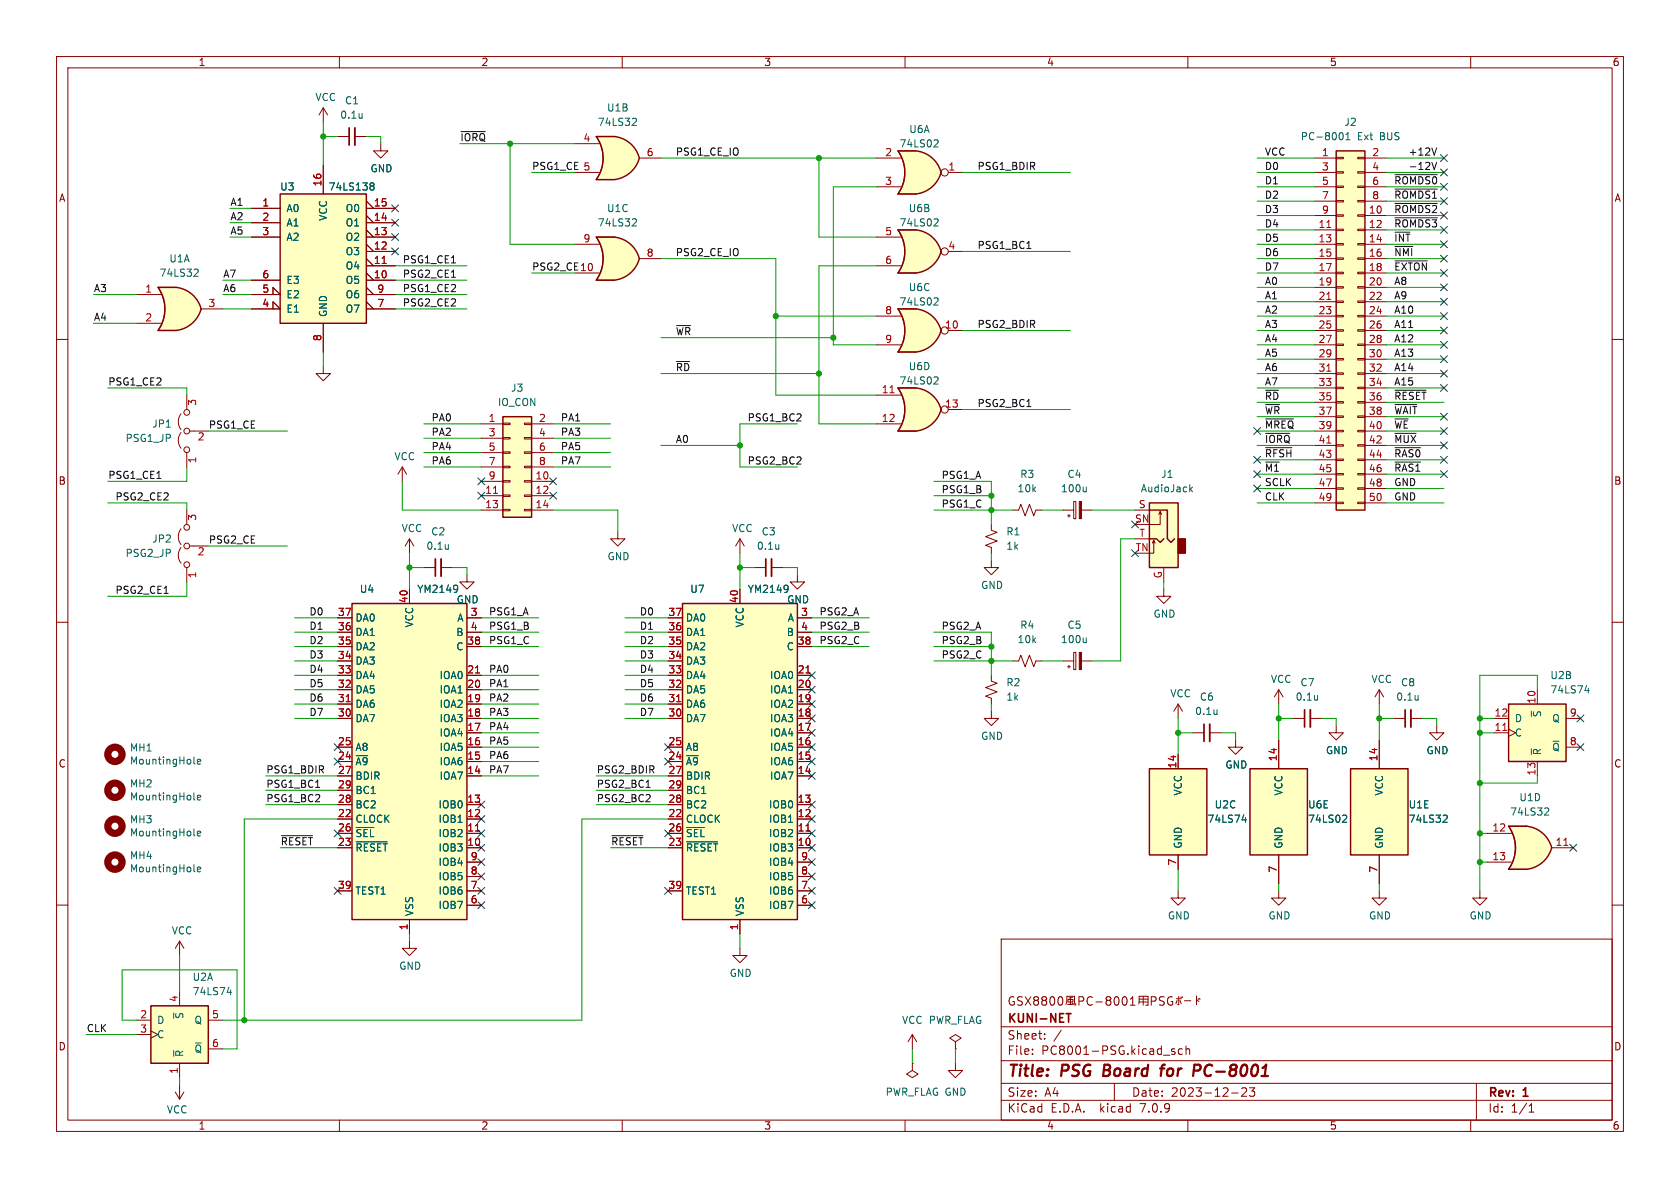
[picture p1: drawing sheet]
<svg xmlns="http://www.w3.org/2000/svg" width="297mm" height="210mm" viewBox="0 0 297 210" stroke-linecap="round" stroke-linejoin="round" font-family="sans-serif">
<defs><g id="words">
<g font-size="2.8" fill="#840000">
<text x="178" y="190.9">Title:</text>
<text x="187.7" y="190.9">PSG</text>
<text x="195.9" y="190.9">Board</text>
<text x="206.9" y="190.9">for</text>
<text x="213.4" y="190.9">PC-8001</text>
</g>
<g font-size="2.1" fill="#840000">
<text x="178" y="184">Sheet:</text>
<text x="178" y="181.2">KUNI-NET</text>
<text x="178" y="186.7">File:</text>
<text x="184.1" y="186.7">PC8001-PSG.kicad_sch</text>
<text x="178" y="196.9">KiCad</text>
<text x="178" y="194.1">Size:</text>
<text x="184.7" y="194.1">A4</text>
<text x="185.7" y="196.9">E.D.A.</text>
<text x="194.6" y="196.9">kicad</text>
<text x="200" y="194.1">Date:</text>
<text x="201.8" y="196.9">7.0.9</text>
<text x="207" y="194.1">2023-12-23</text>
<text x="263" y="194.3">Rev:</text>
<text x="263" y="196.9">Id:</text>
<text x="267.1" y="196.9">1/1</text>
<text x="269.4" y="194.3">1</text>
</g>
<g font-size="1.8" fill="#840000">
<text x="35" y="11.9">1</text>
<text x="85" y="11.9">2</text>
<text x="135" y="11.9">3</text>
<text x="185" y="11.9">4</text>
<text x="235" y="11.9">5</text>
<text x="285" y="11.9">6</text>
<text x="10.3" y="35.9">A</text>
<text x="285.3" y="35.9">A</text>
<text x="10.3" y="85.9">B</text>
<text x="285.3" y="85.9">B</text>
<text x="10.3" y="135.9">C</text>
<text x="285.3" y="135.9">C</text>
<text x="10.3" y="185.9">D</text>
<text x="285.3" y="185.9">D</text>
<text x="35" y="199.9">1</text>
<text x="85" y="199.9">2</text>
<text x="135" y="199.9">3</text>
<text x="185" y="199.9">4</text>
<text x="235" y="199.9">5</text>
<text x="285" y="199.9">6</text>
</g>
<g font-size="1.8" fill="#006464">
<text x="55.7" y="18.1">VCC</text>
<text x="60" y="21.2">0.1u</text>
<text x="60.9" y="18.6">C1</text>
<text x="105.6" y="22.5">74LS32</text>
<text x="107.2" y="19.9">U1B</text>
<text x="160.6" y="23.7">U6A</text>
<text x="237.6" y="22.5">J2</text>
<text x="158.9" y="26.3">74LS02</text>
<text x="229.9" y="25">PC-8001</text>
<text x="240" y="25">Ext</text>
<text x="244.1" y="25">BUS</text>
<text x="49.4" y="33.9">U3</text>
<text x="58" y="33.9">74LS138</text>
<text x="65.4" y="30.7">GND</text>
<text x="50.5" y="37.7">A0</text>
<text x="50.5" y="40.2">A1</text>
<text x="58" y="39.1" transform="rotate(-90 58 39.1)">VCC</text>
<text x="61" y="40.2">O1</text>
<text x="61" y="37.7">O0</text>
<text x="105.6" y="40.2">74LS32</text>
<text x="107.2" y="37.7">U1C</text>
<text x="158.9" y="40.2">74LS02</text>
<text x="160.6" y="37.7">U6B</text>
<text x="29.8" y="46.6">U1A</text>
<text x="50.5" y="42.8">A2</text>
<text x="61" y="47.9">O4</text>
<text x="61" y="45.3">O3</text>
<text x="61" y="42.8">O2</text>
<text x="28.1" y="49.1">74LS32</text>
<text x="50.5" y="52.9">E2</text>
<text x="50.5" y="50.4">E3</text>
<text x="61" y="50.4">O5</text>
<text x="61" y="52.9">O6</text>
<text x="160.6" y="51.7">U6C</text>
<text x="50.5" y="55.5">E1</text>
<text x="58" y="56.1" transform="rotate(-90 58 56.1)">GND</text>
<text x="61" y="55.5">O7</text>
<text x="158.9" y="54.2">74LS02</text>
<text x="160.6" y="65.6">U6D</text>
<text x="87.9" y="72">IO_CON</text>
<text x="90.2" y="69.4">J3</text>
<text x="158.9" y="68.2">74LS02</text>
<text x="26.8" y="75.8">JP1</text>
<text x="22.1" y="78.3">PSG1_JP</text>
<text x="69.6" y="81.6">VCC</text>
<text x="179.8" y="87.2">10k</text>
<text x="180.3" y="84.7">R3</text>
<text x="187.5" y="87.2">100u</text>
<text x="188.6" y="84.7">C4</text>
<text x="201.6" y="87.2">AudioJack</text>
<text x="205.2" y="84.7">J1</text>
<text x="70.9" y="94.3">VCC</text>
<text x="76.1" y="94.8">C2</text>
<text x="129.3" y="94.3">VCC</text>
<text x="134.6" y="94.8">C3</text>
<text x="177.8" y="94.8">R1</text>
<text x="22.1" y="98.7">PSG2_JP</text>
<text x="26.8" y="96.1">JP2</text>
<text x="75.3" y="97.4">0.1u</text>
<text x="107.3" y="99.2">GND</text>
<text x="133.7" y="97.4">0.1u</text>
<text x="177.8" y="97.4">1k</text>
<text x="63.5" y="105">U4</text>
<text x="73.7" y="105">YM2149</text>
<text x="80.6" y="106.9">GND</text>
<text x="121.9" y="105">U7</text>
<text x="132.1" y="105">YM2149</text>
<text x="139.1" y="106.9">GND</text>
<text x="173.4" y="104.3">GND</text>
<text x="62.7" y="112.6">DA1</text>
<text x="62.7" y="110.1">DA0</text>
<text x="73.3" y="111" transform="rotate(-90 73.3 111)">VCC</text>
<text x="80.6" y="112.6">B</text>
<text x="80.8" y="110.1">A</text>
<text x="121.2" y="112.6">DA1</text>
<text x="121.2" y="110.1">DA0</text>
<text x="131.7" y="111" transform="rotate(-90 131.7 111)">VCC</text>
<text x="139" y="112.6">B</text>
<text x="139.2" y="110.1">A</text>
<text x="179.8" y="113.9">10k</text>
<text x="180.3" y="111.4">R4</text>
<text x="187.5" y="113.9">100u</text>
<text x="188.6" y="111.4">C5</text>
<text x="203.8" y="109.4">GND</text>
<text x="62.7" y="117.7">DA3</text>
<text x="62.7" y="115.2">DA2</text>
<text x="80.6" y="115.2">C</text>
<text x="121.2" y="117.7">DA3</text>
<text x="121.2" y="115.2">DA2</text>
<text x="139" y="115.2">C</text>
<text x="62.7" y="125.3">DA6</text>
<text x="62.7" y="122.8">DA5</text>
<text x="62.7" y="120.2">DA4</text>
<text x="77.6" y="125.3">IOA2</text>
<text x="77.6" y="122.8">IOA1</text>
<text x="77.6" y="120.2">IOA0</text>
<text x="121.2" y="125.3">DA6</text>
<text x="121.2" y="122.8">DA5</text>
<text x="121.2" y="120.2">DA4</text>
<text x="136" y="125.3">IOA2</text>
<text x="136" y="122.8">IOA1</text>
<text x="136" y="120.2">IOA0</text>
<text x="177.8" y="121.5">R2</text>
<text x="177.8" y="124.1">1k</text>
<text x="206.8" y="123.5">VCC</text>
<text x="212" y="124.1">C6</text>
<text x="224.6" y="120.9">VCC</text>
<text x="229" y="124.1">0.1u</text>
<text x="229.8" y="121.5">C7</text>
<text x="242.4" y="120.9">VCC</text>
<text x="246.7" y="124.1">0.1u</text>
<text x="247.6" y="121.5">C8</text>
<text x="274" y="120.2">U2B</text>
<text x="274" y="122.8">74LS74</text>
<text x="62.7" y="127.9">DA7</text>
<text x="77.6" y="130.4">IOA4</text>
<text x="77.6" y="127.9">IOA3</text>
<text x="121.2" y="127.9">DA7</text>
<text x="136" y="130.4">IOA4</text>
<text x="136" y="127.9">IOA3</text>
<text x="173.4" y="131">GND</text>
<text x="211.2" y="126.6">0.1u</text>
<text x="267.7" y="130.4">C</text>
<text x="267.7" y="127.9">D</text>
<text x="272.6" y="126.9" transform="rotate(-90 272.6 126.9)">~{S}</text>
<text x="274.3" y="127.9">Q</text>
<text x="22.9" y="133">MH1</text>
<text x="22.9" y="135.4">MountingHole</text>
<text x="62.7" y="135.5">~{A9}</text>
<text x="62.7" y="132.9">A8</text>
<text x="77.6" y="135.5">IOA6</text>
<text x="77.6" y="132.9">IOA5</text>
<text x="121.2" y="135.5">~{A9}</text>
<text x="121.2" y="132.9">A8</text>
<text x="136" y="135.5">IOA6</text>
<text x="136" y="132.9">IOA5</text>
<text x="216.5" y="136.1">GND</text>
<text x="234.3" y="133.5">GND</text>
<text x="252.1" y="133.5">GND</text>
<text x="272.6" y="133.6" transform="rotate(-90 272.6 133.6)">~{R}</text>
<text x="274.3" y="132.9">~{Q}</text>
<text x="22.9" y="139.4">MH2</text>
<text x="22.9" y="141.7">MountingHole</text>
<text x="62.7" y="138">BDIR</text>
<text x="62.7" y="143.1">BC2</text>
<text x="62.7" y="140.6">BC1</text>
<text x="77.4" y="143.1">IOB0</text>
<text x="77.6" y="138">IOA7</text>
<text x="121.2" y="138">BDIR</text>
<text x="121.2" y="143.1">BC2</text>
<text x="121.2" y="140.6">BC1</text>
<text x="135.8" y="143.1">IOB0</text>
<text x="136" y="138">IOA7</text>
<text x="209.1" y="140.7" transform="rotate(-90 209.1 140.7)">VCC</text>
<text x="214.6" y="143.1">U2C</text>
<text x="226.9" y="140.7" transform="rotate(-90 226.9 140.7)">VCC</text>
<text x="231.1" y="143.1">U6E</text>
<text x="244.7" y="140.7" transform="rotate(-90 244.7 140.7)">VCC</text>
<text x="248.9" y="143.1">U1E</text>
<text x="268.5" y="141.8">U1D</text>
<text x="22.9" y="145.7">MH3</text>
<text x="22.9" y="148.1">MountingHole</text>
<text x="62.7" y="145.6">CLOCK</text>
<text x="62.7" y="148.2">~{SEL}</text>
<text x="77.4" y="148.2">IOB2</text>
<text x="77.4" y="145.6">IOB1</text>
<text x="121.2" y="145.6">CLOCK</text>
<text x="121.2" y="148.2">~{SEL}</text>
<text x="135.8" y="148.2">IOB2</text>
<text x="135.8" y="145.6">IOB1</text>
<text x="213.4" y="145.6">74LS74</text>
<text x="231.1" y="145.6">74LS02</text>
<text x="248.9" y="145.6">74LS32</text>
<text x="266.9" y="144.4">74LS32</text>
<text x="22.9" y="152.1">MH4</text>
<text x="22.9" y="154.4">MountingHole</text>
<text x="62.7" y="150.7">~{RESET}</text>
<text x="77.4" y="150.7">IOB3</text>
<text x="77.4" y="155.8">IOB5</text>
<text x="77.4" y="153.3">IOB4</text>
<text x="121.2" y="150.7">~{RESET}</text>
<text x="135.8" y="150.7">IOB3</text>
<text x="135.8" y="155.8">IOB5</text>
<text x="135.8" y="153.3">IOB4</text>
<text x="209.1" y="150.1" transform="rotate(-90 209.1 150.1)">GND</text>
<text x="226.9" y="150.1" transform="rotate(-90 226.9 150.1)">GND</text>
<text x="244.7" y="150.1" transform="rotate(-90 244.7 150.1)">GND</text>
<text x="62.7" y="158.3">TEST1</text>
<text x="77.4" y="160.9">IOB7</text>
<text x="77.4" y="158.3">IOB6</text>
<text x="121.2" y="158.3">TEST1</text>
<text x="135.8" y="160.9">IOB7</text>
<text x="135.8" y="158.3">IOB6</text>
<text x="30.3" y="165.4">VCC</text>
<text x="73.3" y="162.1" transform="rotate(-90 73.3 162.1)">VSS</text>
<text x="131.7" y="162.1" transform="rotate(-90 131.7 162.1)">VSS</text>
<text x="206.4" y="162.7">GND</text>
<text x="224.2" y="162.7">GND</text>
<text x="241.9" y="162.7">GND</text>
<text x="259.7" y="162.7">GND</text>
<text x="34" y="173.6">U2A</text>
<text x="70.5" y="171.6">GND</text>
<text x="128.9" y="172.9">GND</text>
<text x="34" y="176.1">74LS74</text>
<text x="27.7" y="181.2">D</text>
<text x="27.7" y="183.7">C</text>
<text x="32.6" y="180.2" transform="rotate(-90 32.6 180.2)">~{S}</text>
<text x="34.3" y="181.2">Q</text>
<text x="159.4" y="181.2">VCC PWR_FLAG</text>
<text x="32.6" y="186.9" transform="rotate(-90 32.6 186.9)">~{R}</text>
<text x="34.3" y="186.3">~{Q}</text>
<text x="29.4" y="197">VCC</text>
<text x="156.5" y="193.9">PWR_FLAG GND</text>
</g>
<g font-size="1.8" fill="#0f0f0f">
<text x="81.3" y="25.1">~{IORQ}</text>
<text x="119.4" y="27.6">PSG1_CE_IO</text>
<text x="223.5" y="27.6">VCC</text>
<text x="248.9" y="27.6">+12V</text>
<text x="94" y="30.1">PSG1_CE 5</text>
<text x="172.7" y="30.1">PSG1_BDIR</text>
<text x="223.5" y="35.2">D2</text>
<text x="223.5" y="30.1">D0</text>
<text x="223.5" y="32.7">D1</text>
<text x="248.9" y="30.1">-12V</text>
<text x="40.6" y="39">A2</text>
<text x="40.6" y="36.5">A1</text>
<text x="40.6" y="41.6">A5</text>
<text x="223.5" y="37.8">D3</text>
<text x="223.5" y="40.3">D4</text>
<text x="71.1" y="46.6">PSG1_CE1</text>
<text x="94" y="47.9">PSG2_CE 10</text>
<text x="119.4" y="45.4">PSG2_CE_IO</text>
<text x="172.7" y="44.1">PSG1_BC1</text>
<text x="223.5" y="42.8">D5</text>
<text x="223.5" y="47.9">D7</text>
<text x="223.5" y="45.4">D6</text>
<text x="246.4" y="42.8">~{INT}</text>
<text x="246.4" y="45.4">~{NMI}</text>
<text x="246.4" y="47.9">~{EXTON}</text>
<text x="16.5" y="51.7">A3</text>
<text x="39.4" y="51.7">A6</text>
<text x="39.4" y="49.2">A7</text>
<text x="71.1" y="49.2">PSG2_CE1</text>
<text x="71.1" y="51.7">PSG1_CE2</text>
<text x="223.5" y="53">A1</text>
<text x="223.5" y="50.5">A0</text>
<text x="246.4" y="50.5">A8</text>
<text x="246.4" y="53">A9</text>
<text x="16.5" y="56.8">A4</text>
<text x="71.1" y="54.3">PSG2_CE2</text>
<text x="119.4" y="59.3">~{WR}</text>
<text x="172.7" y="58.1">PSG2_BDIR</text>
<text x="223.5" y="58.1">A3</text>
<text x="223.5" y="55.5">A2</text>
<text x="246.4" y="55.5">A10</text>
<text x="246.4" y="58.1">A11</text>
<text x="119.4" y="65.7">~{RD}</text>
<text x="223.5" y="60.6">A4</text>
<text x="223.5" y="63.2">A5</text>
<text x="223.5" y="65.7">A6</text>
<text x="246.4" y="60.6">A12</text>
<text x="246.4" y="65.7">A14</text>
<text x="246.4" y="63.2">A13</text>
<text x="19" y="68.2">PSG1_CE2</text>
<text x="223.5" y="70.8">~{RD}</text>
<text x="223.5" y="68.2">A7</text>
<text x="246.4" y="70.8">~{RESET}</text>
<text x="246.4" y="68.2">A15</text>
<text x="36.8" y="75.9">PSG1_CE</text>
<text x="76.2" y="77.1">PA2</text>
<text x="76.2" y="74.6">PA0</text>
<text x="99.1" y="77.1">PA3</text>
<text x="99.1" y="74.6">PA1</text>
<text x="132.1" y="74.6">PSG1_BC2</text>
<text x="172.7" y="72">PSG2_BC1</text>
<text x="223.5" y="73.3">~{WR}</text>
<text x="223.5" y="75.9">~{MREQ}</text>
<text x="246.4" y="73.3">~{WAIT}</text>
<text x="246.4" y="75.9">~{WE}</text>
<text x="76.2" y="79.7">PA4</text>
<text x="76.2" y="82.2">PA6</text>
<text x="99.1" y="79.7">PA5</text>
<text x="99.1" y="82.2">PA7</text>
<text x="119.4" y="78.4">A0</text>
<text x="132.1" y="82.2">PSG2_BC2</text>
<text x="223.5" y="78.4">~{IORQ}</text>
<text x="223.5" y="83.5">~{M1}</text>
<text x="223.5" y="80.9">~{RFSH}</text>
<text x="246.4" y="80.9">~{RAS0}</text>
<text x="246.4" y="78.4">~{MUX}</text>
<text x="246.4" y="83.5">~{RAS1}</text>
<text x="19" y="84.7">PSG1_CE1</text>
<text x="20.3" y="88.6">PSG2_CE2</text>
<text x="166.4" y="89.8">PSG1_C</text>
<text x="166.4" y="84.7">PSG1_A</text>
<text x="166.4" y="87.3">PSG1_B</text>
<text x="223.5" y="86">SCLK</text>
<text x="223.5" y="88.6">CLK</text>
<text x="246.4" y="86">GND</text>
<text x="246.4" y="88.6">GND</text>
<text x="36.8" y="96.2">PSG2_CE</text>
<text x="20.3" y="105.1">PSG2_CE1</text>
<text x="54.6" y="114">D2</text>
<text x="54.6" y="108.9">D0</text>
<text x="54.6" y="111.4">D1</text>
<text x="86.4" y="111.4">PSG1_B</text>
<text x="86.4" y="108.9">PSG1_A</text>
<text x="86.4" y="114">PSG1_C</text>
<text x="113" y="111.4">D1</text>
<text x="113" y="108.9">D0</text>
<text x="113" y="114">D2</text>
<text x="144.8" y="108.9">PSG2_A</text>
<text x="144.8" y="114">PSG2_C</text>
<text x="144.8" y="111.4">PSG2_B</text>
<text x="166.4" y="114">PSG2_B</text>
<text x="166.4" y="111.4">PSG2_A</text>
<text x="54.6" y="119">D4</text>
<text x="54.6" y="116.5">D3</text>
<text x="86.4" y="119">PA0</text>
<text x="113" y="116.5">D3</text>
<text x="113" y="119">D4</text>
<text x="166.4" y="116.5">PSG2_C</text>
<text x="54.6" y="124.1">D6</text>
<text x="54.6" y="121.6">D5</text>
<text x="86.4" y="124.1">PA2</text>
<text x="86.4" y="121.6">PA1</text>
<text x="113" y="124.1">D6</text>
<text x="113" y="121.6">D5</text>
<text x="54.6" y="126.7">D7</text>
<text x="86.4" y="129.2">PA4</text>
<text x="86.4" y="131.7">PA5</text>
<text x="86.4" y="126.7">PA3</text>
<text x="113" y="126.7">D7</text>
<text x="47" y="136.8">PSG1_BDIR</text>
<text x="86.4" y="134.3">PA6</text>
<text x="86.4" y="136.8">PA7</text>
<text x="105.4" y="136.8">PSG2_BDIR</text>
<text x="47" y="139.4">PSG1_BC1</text>
<text x="47" y="141.9">PSG1_BC2</text>
<text x="105.4" y="141.9">PSG2_BC2</text>
<text x="105.4" y="139.4">PSG2_BC1</text>
<text x="49.5" y="149.5">~{RESET}</text>
<text x="107.9" y="149.5">~{RESET}</text>
<text x="15.2" y="182.5">CLK</text>
</g>
<g font-size="1.8" fill="#a90000">
<text x="103.1" y="25.1">4</text>
<text x="114.2" y="27.7">6</text>
<text x="156.4" y="27.7">2</text>
<text x="233.6" y="27.7">1</text>
<text x="242.5" y="27.7">2</text>
<text x="56.9" y="33.1" transform="rotate(-90 56.9 33.1)">16</text>
<text x="156.4" y="32.8">3</text>
<text x="167.6" y="30.2">1</text>
<text x="233.6" y="30.2">3</text>
<text x="233.6" y="32.8">5</text>
<text x="233.6" y="35.3">7</text>
<text x="242.5" y="30.2">4</text>
<text x="242.5" y="32.8">6</text>
<text x="242.5" y="35.3">8</text>
<text x="46.3" y="36.6">1</text>
<text x="46.3" y="39.1">2</text>
<text x="46.3" y="41.7">3</text>
<text x="66" y="41.7">13</text>
<text x="66" y="39.1">14</text>
<text x="66" y="36.6">15</text>
<text x="156.4" y="41.7">5</text>
<text x="233" y="40.4">11</text>
<text x="233.6" y="37.8">9</text>
<text x="241.9" y="37.8">10</text>
<text x="241.9" y="40.4">12</text>
<text x="66" y="46.7">11</text>
<text x="66" y="44.2">12</text>
<text x="103.1" y="42.9">9</text>
<text x="114.2" y="45.5">8</text>
<text x="156.4" y="46.7">6</text>
<text x="167.6" y="44.2">4</text>
<text x="233" y="42.9">13</text>
<text x="233" y="45.5">15</text>
<text x="241.9" y="42.9">14</text>
<text x="241.9" y="45.5">16</text>
<text x="25.6" y="51.8">1</text>
<text x="46.3" y="51.8">5</text>
<text x="46.3" y="49.3">6</text>
<text x="66" y="49.3">10</text>
<text x="66.6" y="51.8">9</text>
<text x="233" y="48">17</text>
<text x="233" y="50.5">19</text>
<text x="233" y="53.1">21</text>
<text x="241.9" y="48">18</text>
<text x="241.9" y="50.5">20</text>
<text x="241.9" y="53.1">22</text>
<text x="25.6" y="56.9">2</text>
<text x="36.8" y="54.4">3</text>
<text x="46.3" y="54.4">4</text>
<text x="66.6" y="54.4">7</text>
<text x="156.4" y="55.6">8</text>
<text x="167" y="58.2">10</text>
<text x="233" y="55.6">23</text>
<text x="233" y="58.2">25</text>
<text x="241.9" y="55.6">24</text>
<text x="241.9" y="58.2">26</text>
<text x="56.9" y="60.4" transform="rotate(-90 56.9 60.4)">8</text>
<text x="156.4" y="60.7">9</text>
<text x="233" y="60.7">27</text>
<text x="233" y="63.2">29</text>
<text x="233" y="65.8">31</text>
<text x="241.9" y="60.7">28</text>
<text x="241.9" y="63.2">30</text>
<text x="241.9" y="65.8">32</text>
<text x="35" y="71.8" transform="rotate(-90 35 71.8)">3</text>
<text x="155.8" y="69.6">11</text>
<text x="233" y="68.3">33</text>
<text x="233" y="70.9">35</text>
<text x="241.9" y="68.3">34</text>
<text x="241.9" y="70.9">36</text>
<text x="86.3" y="74.7">1</text>
<text x="86.3" y="77.2">3</text>
<text x="95.2" y="74.7">2</text>
<text x="95.2" y="77.2">4</text>
<text x="155.8" y="74.7">12</text>
<text x="167" y="72.1">13</text>
<text x="233" y="73.4">37</text>
<text x="233" y="75.9">39</text>
<text x="241.9" y="73.4">38</text>
<text x="241.9" y="75.9">40</text>
<text x="34.9" y="78.2">2</text>
<text x="35" y="82" transform="rotate(-90 35 82)">1</text>
<text x="86.3" y="79.8">5</text>
<text x="86.3" y="82.3">7</text>
<text x="95.2" y="79.8">6</text>
<text x="95.2" y="82.3">8</text>
<text x="233" y="78.5">41</text>
<text x="233" y="81">43</text>
<text x="233" y="83.6">45</text>
<text x="241.9" y="78.5">42</text>
<text x="241.9" y="81">44</text>
<text x="241.9" y="83.6">46</text>
<text x="85.7" y="87.4">11</text>
<text x="85.7" y="89.9">13</text>
<text x="86.3" y="84.8">9</text>
<text x="94.6" y="84.8">10</text>
<text x="94.6" y="87.4">12</text>
<text x="94.6" y="89.9">14</text>
<text x="201.2" y="89.9">S</text>
<text x="233" y="86.1">47</text>
<text x="233" y="88.6">49</text>
<text x="241.9" y="86.1">48</text>
<text x="241.9" y="88.6">50</text>
<text x="35" y="92.1" transform="rotate(-90 35 92.1)">3</text>
<text x="200.6" y="92.5">SN</text>
<text x="201.3" y="95">T</text>
<text x="34.9" y="98.5">2</text>
<text x="200.7" y="97.5">TN</text>
<text x="35" y="102.3" transform="rotate(-90 35 102.3)">1</text>
<text x="72.1" y="106.7" transform="rotate(-90 72.1 106.7)">40</text>
<text x="130.6" y="106.7" transform="rotate(-90 130.6 106.7)">40</text>
<text x="205.5" y="102.3" transform="rotate(-90 205.5 102.3)">G</text>
<text x="59.6" y="111.5">36</text>
<text x="59.6" y="109">37</text>
<text x="83.1" y="109">3</text>
<text x="83.1" y="111.5">4</text>
<text x="118.1" y="111.5">36</text>
<text x="118.1" y="109">37</text>
<text x="141.5" y="109">3</text>
<text x="141.5" y="111.5">4</text>
<text x="59.6" y="119.1">33</text>
<text x="59.6" y="116.6">34</text>
<text x="59.6" y="114">35</text>
<text x="82.5" y="119.1">21</text>
<text x="82.5" y="114">38</text>
<text x="118.1" y="119.1">33</text>
<text x="118.1" y="116.6">34</text>
<text x="118.1" y="114">35</text>
<text x="140.9" y="119.1">21</text>
<text x="140.9" y="114">38</text>
<text x="59.6" y="124.2">31</text>
<text x="59.6" y="121.7">32</text>
<text x="82.5" y="124.2">19</text>
<text x="82.5" y="121.7">20</text>
<text x="118.1" y="124.2">31</text>
<text x="118.1" y="121.7">32</text>
<text x="140.9" y="124.2">19</text>
<text x="140.9" y="121.7">20</text>
<text x="271.5" y="124.5" transform="rotate(-90 271.5 124.5)">10</text>
<text x="59.6" y="131.8">25</text>
<text x="59.6" y="126.7">30</text>
<text x="82.5" y="131.8">16</text>
<text x="82.5" y="129.3">17</text>
<text x="82.5" y="126.7">18</text>
<text x="118.1" y="131.8">25</text>
<text x="118.1" y="126.7">30</text>
<text x="140.9" y="131.8">16</text>
<text x="140.9" y="129.3">17</text>
<text x="140.9" y="126.7">18</text>
<text x="264.1" y="129.3">11</text>
<text x="264.1" y="126.7">12</text>
<text x="277.4" y="131.8">8</text>
<text x="277.4" y="126.7">9</text>
<text x="59.6" y="134.4">24</text>
<text x="59.6" y="136.9">27</text>
<text x="82.5" y="136.9">14</text>
<text x="82.5" y="134.4">15</text>
<text x="118.1" y="134.4">24</text>
<text x="118.1" y="136.9">27</text>
<text x="140.9" y="136.9">14</text>
<text x="140.9" y="134.4">15</text>
<text x="208" y="135.9" transform="rotate(-90 208 135.9)">14</text>
<text x="225.8" y="134.7" transform="rotate(-90 225.8 134.7)">14</text>
<text x="243.6" y="134.7" transform="rotate(-90 243.6 134.7)">14</text>
<text x="271.5" y="137.2" transform="rotate(-90 271.5 137.2)">13</text>
<text x="59.6" y="142">28</text>
<text x="59.6" y="139.4">29</text>
<text x="82.5" y="142">13</text>
<text x="118.1" y="142">28</text>
<text x="118.1" y="139.4">29</text>
<text x="140.9" y="142">13</text>
<text x="59.6" y="144.5">22</text>
<text x="59.6" y="149.6">23</text>
<text x="59.6" y="147.1">26</text>
<text x="82.5" y="149.6">10</text>
<text x="82.5" y="147.1">11</text>
<text x="82.5" y="144.5">12</text>
<text x="118.1" y="144.5">22</text>
<text x="118.1" y="149.6">23</text>
<text x="118.1" y="147.1">26</text>
<text x="140.9" y="149.6">10</text>
<text x="140.9" y="147.1">11</text>
<text x="140.9" y="144.5">12</text>
<text x="263.7" y="147.1">12</text>
<text x="274.9" y="149.6">11</text>
<text x="83.1" y="154.7">8</text>
<text x="83.1" y="152.1">9</text>
<text x="141.5" y="154.7">8</text>
<text x="141.5" y="152.1">9</text>
<text x="208" y="153.1" transform="rotate(-90 208 153.1)">7</text>
<text x="225.8" y="154.4" transform="rotate(-90 225.8 154.4)">7</text>
<text x="243.6" y="154.4" transform="rotate(-90 243.6 154.4)">7</text>
<text x="263.7" y="152.1">13</text>
<text x="59.6" y="157.2">39</text>
<text x="83.1" y="159.8">6</text>
<text x="83.1" y="157.2">7</text>
<text x="118.1" y="157.2">39</text>
<text x="141.5" y="159.8">6</text>
<text x="141.5" y="157.2">7</text>
<text x="72.1" y="164.5" transform="rotate(-90 72.1 164.5)">1</text>
<text x="130.6" y="164.5" transform="rotate(-90 130.6 164.5)">1</text>
<text x="31.5" y="177.2" transform="rotate(-90 31.5 177.2)">4</text>
<text x="24.7" y="180.1">2</text>
<text x="24.7" y="182.6">3</text>
<text x="37.4" y="180.1">5</text>
<text x="37.4" y="185.2">6</text>
<text x="31.5" y="189.9" transform="rotate(-90 31.5 189.9)">1</text>
</g>
<g font-size="1.8" fill="#000084">
<text x="246.4" y="35.2">~{ROMDS1}</text>
<text x="246.4" y="32.7">~{ROMDS0}</text>
<text x="246.4" y="40.3">~{ROMDS3}</text>
<text x="246.4" y="37.8">~{ROMDS2}</text>
</g>
</g></defs>
<g fill="none" stroke="#840000" stroke-width=".18">
<path d="M10 10h277v190h-277zM12 12h273v186h-273zM60 10v2M110 10v2M160 10v2M210 10v2M260 10v2M10 60h2M285 60h2M10 110h2M285 110h2M236.2 128.3v1.2h1.3l-1.3 1.3-1.3-1.3h1.3"/>
<path d="M10 160h2M208.3 157.5v1.3h1.2l-1.2 1.2-1.3-1.2h1.3M226.1 157.5v1.3h1.2l-1.2 1.2-1.3-1.2h1.3M243.8 157.5v1.3h1.3l-1.3 1.2-1.2-1.2h1.2M285 160h2M177 166h108v32h-108zM179.2 176.3a.74 .74 0 0 0-.9 .5 .74 .74 0 0 0 .6 .9l.4-.1v-.5h-.3M180.7 176.3l-.5-.1-.3 .3 .1 .3 .7 .3v.5l-.2 .1-.6-.1M181.2 176.2l1 1.5M182.2 176.2l-1 1.5M183 176.8l-.3-.2 .3-.4 .5 .1 .1 .2-.3 .3M183 176.8l-.3 .3 .1 .5 .2 .1 .5-.1 .1-.2-.1-.4-.2-.2"/>
<path d="M183 176.8h.3M184.5 176.8l-.3-.2 .3-.4h.2l.3 .3-.3 .3M184.5 176.8l-.3 .3v.5l.3 .1 .4-.1 .1-.2v-.3l-.3-.3M184.5 176.8h.2M185.7 176.3l.3-.1a.81 .81 0 0 1 .5 .6 .81 .81 0 0 1-.3 .8l-.1 .1a.81 .81 0 0 1-.4-1.4zM187.2 176.3l.2-.1a.81 .81 0 0 1 .6 .6 .81 .81 0 0 1-.3 .8l-.2 .1a.81 .81 0 0 1-.3-1.4zM188.5 177.6l.1-1.5h1.4v1.6M188.7 177.6h1M188.8 176.7h.9v.4h-.9zM189.2 176.4v1.1M189.5 177.3l.2 .2M189.6 176.3l-.6 .1"/>
<path d="M190.2 177.4v.3M190.7 177l.8-.1 .1-.2-.1-.4-.2-.1h-.6v1.5M193.1 176.3a.6 .6 0 0 0-.7 0 .6 .6 0 0 0-.2 .8 .56 .56 0 0 0 .3 .5 .56 .56 0 0 0 .6 0M193.7 177.1h1.2M195.8 176.8l-.3-.2 .3-.4 .4 .1 .2 .2-.3 .3M195.8 176.8l-.3 .3v.3l.3 .3 .4-.1 .2-.2-.1-.4-.2-.2M195.8 176.8h.3M197.1 176.3l.2-.1a.81 .81 0 0 1 .6 .6 .81 .81 0 0 1-.3 .8l-.1 .1a.81 .81 0 0 1-.4-1.4zM198.5 176.3l.2-.1a.81 .81 0 0 1 .6 .6 .81 .81 0 0 1-.3 .8l-.1 .1a.81 .81 0 0 1-.4-1.4zM199.8 177.7h.9M199.8 176.6l.4-.4v1.5M201.3 177.5l.1-1.4h1.6v1.6h-.5"/>
<path d="M201.4 177.1h1.6M201.4 176.6h1.6M202.1 176.1v1.6M203.5 177l.7-.1 .2-.2-.1-.4-.2-.1h-.6v1.5M205.8 176.3l-.6-.1-.2 .3 .1 .3 .6 .3v.5l-.2 .1-.5-.1M207.2 176.3a.74 .74 0 0 0-.9 .5 .74 .74 0 0 0 .6 .9l.4-.1v-.5h-.3M208 176.6h.8M208.1 176.8l-.2 .6M208.4 176.1v1.5h-.2M208.6 176.8l.2 .6M208.7 176.3l.2 .1M209 176.2l.1 .1"/>
<path d="M209.4 176.9h1.1M211.5 176.1v1.5M211.5 176.7l.5 .4M211.8 176.6l.2 .1M212 176.5l.2 .1M60 198v2M110 198v2M160 198v2M177 194.5h108M177 191.5h108M177 187.5h108M177 181.5h108"/>
<path d="M182.5 186.3v.1M182.5 185.5v.1M184.7 183.6v.1M184.7 182.8v.1M187.6 182.1l-1.3 2M197 191.5v3M207.2 185.8l.5 .2v.2l-.2 .2-.4-.1M207.2 185.5h.5M209 185.5l-.4-.1-.3 .3v.4l.2 .2h.5M209.7 185.5l.2-.1 .3 .1 .1 .9M209.7 184.9v1.5M210 198v2"/>
<path d="M217.7 193.2h1.2M219.5 192.4l.6-.1 .2 .1 .1 .3-.9 1.1h.9M220.9 192.3h.9l-.5 .6 .4 .1v.7l-.2 .1h-.4l-.2-.1M260 198v2M261 191.5v6.5M270.3 196.6h.9M270.3 195.5l.4-.4v1.5"/>
</g>
<path d="M195.3 188.2l-.3 2h.8M205.1 188.9h.7M205.9 188.2l-.4 .1-.1 .2-.2 1.7M211.2 188.2l.9 .1a.58 .58 0 0 1-.3 1" fill="none" stroke="#840000" stroke-width=".4"/>
<path d="M188.5 179.2h.8M188.9 179.2v1.5" fill="none" stroke="#840000" stroke-width=".3"/>
<path d="M269.3 148.5l5 1.4a5.2 5.2 0 0 1-4.4 3.8z" fill="#ffffc2" stroke="#ffffc2" stroke-width=".18"/>
<path d="M266.7 153.7h3.2M266.7 146.1h3.2" fill="none" stroke="#ffffc2" stroke-width=".18"/>
<path d="M266.7 146.1h3.2v7.6h-3.2a6.7 6.7 0 0 0 0-7.6z" fill="#ffffc2"/>
<g fill="#ffffc2" stroke="#ffffc2" stroke-width=".18">
<path d="M269.9 146.1a5.1 5.1 0 0 1 4.4 3.8l-5 1.3z"/>
<path d="M203.2 135.9h10.2v15.2h-10.2z"/>
<path d="M108 44.4l5 1.3a5.2 5.2 0 0 1-4.4 3.8z"/>
</g>
<path d="M203.2 135.9h10.2v15.2h-10.2zM269.9 146.1h-3.2a6.6 6.6 0 0 1 0 7.6h3.2M269.9 146.1a5.1 5.1 0 0 1 4.4 3.8 5.2 5.2 0 0 1-4.4 3.8" fill="none" stroke="#840000" stroke-width=".25"/>
<g fill="none" stroke="#840000" stroke-width=".18">
<path d="M109.2 94v1.3h1.3l-1.3 1.2-1.3-1.2h1.3M208.3 124.5v2.5M208.3 133.4v2.5M208.3 124.5l-.8 1.2M208.3 124.5l.7 1.2M218.4 130.8v1.3h1.3l-1.3 1.3-1.2-1.3h1.2M226.1 121.9l-.8 1.3M226.1 121.9v2.6M226.1 121.9l.7 1.3M228.6 127h2M231.6 127h2.1M208.3 151.1v2.6"/>
<path d="M262.9 147.3h4.3M262.9 152.4h4.3M269.9 146.1h-3.2a6.6 6.6 0 0 1 0 7.6h3.2M274.3 149.9h3.8"/>
</g>
<path d="M276.5 149.4h.7" fill="none" stroke="#a90000" stroke-width=".18"/>
<path d="M232.9 122.9v.9M232.9 123.6v.1M219.6 144.9h.8M220.2 144.5v.9M273.3 142.8l.4 .1 .1 .3-.8 .9h.8" fill="none" stroke="#006464" stroke-width=".18"/>
<path d="M231.6 125.5v3" fill="none" stroke="#840000" stroke-width=".33"/>
<path d="M230.6 125.5v3" fill="none" stroke="#840000" stroke-width=".3"/>
<path d="M105.4 49.5h3.2M105.4 41.9h3.2" fill="none" stroke="#ffffc2" stroke-width=".18"/>
<path d="M105.4 41.9h3.2v7.6h-3.2a6.7 6.7 0 0 0 0-7.6z" fill="#ffffc2"/>
<g fill="#ffffc2" stroke="#ffffc2" stroke-width=".18">
<path d="M108.6 41.9a5.1 5.1 0 0 1 4.4 3.8l-4.9 1.3z"/>
<path d="M88.9 73.7h5.1v17.7h-5.1z"/>
<path d="M108 26.6l5 1.3a5.2 5.2 0 0 1-4.4 3.9z"/>
</g>
<path d="M105.4 41.9h3.2a5.1 5.1 0 0 1 4.4 3.8 5.2 5.2 0 0 1-4.4 3.8h-3.2a6.6 6.6 0 0 0 0-7.6zM88.9 73.7h5.1v17.7h-5.1z" fill="none" stroke="#840000" stroke-width=".25"/>
<g fill="none" stroke="#840000" stroke-width=".18">
<path d="M101.6 48.3h4.3M101.6 43.2h4.3M108.6 41.9h-3.2a6.6 6.6 0 0 1 0 7.6h3.2M113 45.7h3.8M85.1 74.9h3.8M85.1 77.5h3.8M88.9 79.9h1.3v.2h-1.3zM88.9 77.3h1.3v.3h-1.3zM88.9 74.8h1.3v.3h-1.3zM92.7 79.9h1.3v.2h-1.3zM92.7 77.3h1.3v.3h-1.3zM92.7 74.8h1.3v.3h-1.3z"/>
<path d="M94 74.9h3.8M94 77.5h3.8M85.1 85.1h3.8M85.1 87.6h3.8M85.1 90.2h3.8M85.1 80h3.8M85.1 82.6h3.8M88.9 90h1.3v.3h-1.3zM88.9 87.5h1.3v.3h-1.3zM88.9 85h1.3v.2h-1.3zM88.9 82.4h1.3v.3h-1.3zM92.7 90h1.3v.3h-1.3z"/>
<path d="M92.7 87.5h1.3v.3h-1.3zM92.7 85h1.3v.2h-1.3zM92.7 82.4h1.3v.3h-1.3zM94 85.1h3.8M94 87.6h3.8M94 90.2h3.8M94 80h3.8M94 82.6h3.8M210.8 129.5h2.1M213.9 129.5h2"/>
</g>
<path d="M112 38.7h.4l.1 .3-.8 .9h.8M215.2 125.5v.8M215.2 126.2h-.1" fill="none" stroke="#006464" stroke-width=".18"/>
<path d="M213.9 128v3.1" fill="none" stroke="#840000" stroke-width=".33"/>
<path d="M212.9 128v3.1" fill="none" stroke="#840000" stroke-width=".3"/>
<path d="M87.2 87.2h.8" fill="none" stroke="#a90000" stroke-width=".18"/>
<path d="M105.4 31.8h3.2M105.4 24.1h3.2" fill="none" stroke="#ffffc2" stroke-width=".18"/>
<path d="M105.4 24.1h3.2v7.7h-3.2a6.7 6.7 0 0 0 0-7.7z" fill="#ffffc2"/>
<g fill="#ffffc2" stroke="#ffffc2" stroke-width=".18">
<path d="M108.6 24.1a5.1 5.1 0 0 1 4.4 3.8l-4.9 1.3z"/>
<path d="M266.7 124.5h10.2v10.1h-10.2z"/>
<path d="M161.4 71l5 1.4a5.2 5.2 0 0 1-4.4 3.8z"/>
</g>
<path d="M105.4 24.1h3.2a5.1 5.1 0 0 1 4.4 3.8 5.2 5.2 0 0 1-4.4 3.9h-3.2a6.6 6.6 0 0 0 0-7.7zM266.7 124.5h10.2v10.1h-10.2z" fill="none" stroke="#840000" stroke-width=".25"/>
<g fill="none" stroke="#840000" stroke-width=".18">
<path d="M101.6 25.4h4.3M101.6 30.5h4.3M108.6 24.1h-3.2a6.6 6.6 0 0 1 0 7.7h3.2M113 27.9h3.8M82.5 101.6v1.3h1.3l-1.3 1.2-1.2-1.2h1.2M264.2 129.5h2.5M264.2 127h2.5M266.7 128.9l1.3 .6-1.3 .7M271.8 121.9v2.6M271.8 134.6v2.6M276.9 127h2.5M276.9 132.1h2.5"/>
<path d="M161.3 188v1.2l1 .7-1 .6-1-.6 1-.7M161.3 188h.1M161.3 182.9l-.8 1.3M161.3 182.9v2.5M161.3 182.9l.8 1.3M168.9 188v1.2h1.3l-1.3 1.3-1.3-1.3h1.3"/>
</g>
<path d="M112 20.9l.4 .1 .1 .3-.8 .9h.8M270.7 132.4v1M280.2 122.1h.8M280.8 121.7v.8" fill="none" stroke="#006464" stroke-width=".18"/>
<path d="M265.7 129.1h.7" fill="none" stroke="#a90000" stroke-width=".18"/>
<path d="M158.7 76.2h3.2M158.7 68.6h3.2" fill="none" stroke="#ffffc2" stroke-width=".18"/>
<path d="M158.7 68.6h3.2v7.6h-3.2a6.7 6.7 0 0 0 0-7.6z" fill="#ffffc2"/>
<g fill="#ffffc2" stroke="#ffffc2" stroke-width=".18">
<path d="M162 68.6a5.1 5.1 0 0 1 4.4 3.8l-5 1.3z"/>
<path d="M161.4 29.1l5 1.4a5.2 5.2 0 0 1-4.4 3.8z"/>
</g>
<path d="M158.7 68.6h3.3a5.1 5.1 0 0 1 4.4 3.8 5.2 5.2 0 0 1-4.5 3.8h-3.2a6.6 6.6 0 0 0 0-7.6z" fill="none" stroke="#840000" stroke-width=".25"/>
<g fill="none" stroke="#840000" stroke-width=".18">
<path d="M154.9 69.9h4.4M154.9 74.9h4.4M161.9 68.6h-3.2a6.6 6.6 0 0 1 0 7.6h3.2M167.6 72.4h2.6M141 101.6v1.3h1.2l-1.2 1.2-1.3-1.2h1.3M175.3 119.4v1l1 .4-2.1 .7 2.1 .8-2.1 .8 1.1 .3v1.1M261.6 157.5v1.3h1.3l-1.3 1.2-1.3-1.2h1.3"/>
<circle cx="167" cy="72.4" r=".63"/>
</g>
<path d="M157.3 69.4h.8" fill="none" stroke="#a90000" stroke-width=".18"/>
<path d="M165.3 66.6l.4 .1 .2 .3-.8 .9h.8" fill="none" stroke="#006464" stroke-width=".18"/>
<path d="M158.7 34.3h3.2M158.7 26.7h3.2" fill="none" stroke="#ffffc2" stroke-width=".18"/>
<path d="M158.7 26.7h3.2v7.6h-3.2a6.7 6.7 0 0 0 0-7.6z" fill="#ffffc2"/>
<g fill="#ffffc2" stroke="#ffffc2" stroke-width=".18">
<path d="M162 26.7a5.1 5.1 0 0 1 4.4 3.8l-5 1.3z"/>
<path d="M120.6 106.7h20.4v55.9h-20.4z"/>
<path d="M221 135.9h10.1v15.2h-10.1z"/>
<path d="M238.8 135.9h10.1v15.2h-10.1z"/>
<path d="M236.2 26.7h5.1v63.5h-5.1z"/>
<path d="M161.4 43.1l5 1.4a5.2 5.2 0 0 1-4.4 3.8z"/>
</g>
<path d="M158.7 26.7h3.3a5.1 5.1 0 0 1 4.4 3.8 5.2 5.2 0 0 1-4.5 3.8h-3.2a6.6 6.6 0 0 0 0-7.6zM236.2 26.7h5.1v63.5h-5.1zM120.6 106.7h20.4v55.9h-20.4zM221 135.9h10.1v15.2h-10.1zM238.8 135.9h10.1v15.2h-10.1z" fill="none" stroke="#840000" stroke-width=".25"/>
<g fill="none" stroke="#840000" stroke-width=".18">
<path d="M154.9 27.9h4.4M154.9 33h4.4M161.9 26.7h-3.2a6.6 6.6 0 0 1 0 7.6h3.2M167.6 30.5h2.6M232.4 30.5h3.8M232.4 27.9h3.8M232.4 33h3.8M232.4 38.1h3.8M232.4 35.6h3.8M236.2 38h1.3v.2h-1.3zM236.2 35.4h1.3v.3h-1.3zM236.2 32.9h1.3v.2h-1.3z"/>
<path d="M236.2 30.4h1.3v.2h-1.3zM236.2 27.8h1.3v.3h-1.3zM240 38h1.3v.2h-1.3zM240 35.4h1.3v.3h-1.3zM240 32.9h1.3v.2h-1.3zM240 30.4h1.3v.2h-1.3zM240 27.8h1.3v.3h-1.3zM241.3 30.5h3.8M241.3 27.9h3.8M241.3 33h3.8M241.3 38.1h3.8M241.3 35.6h3.8"/>
<path d="M232.4 40.6h3.8M232.4 43.2h3.8M232.4 45.7h3.8M232.4 48.3h3.8M232.4 50.8h3.8M232.4 53.3h3.8M232.4 55.9h3.8M232.4 58.4h3.8M236.2 58.3h1.3v.2h-1.3zM236.2 55.8h1.3v.2h-1.3zM236.2 53.2h1.3v.3h-1.3zM236.2 50.7h1.3v.2h-1.3z"/>
<path d="M236.2 48.1h1.3v.3h-1.3zM236.2 45.6h1.3v.2h-1.3zM236.2 43.1h1.3v.2h-1.3zM236.2 40.5h1.3v.3h-1.3zM240 58.3h1.3v.2h-1.3zM240 55.8h1.3v.2h-1.3zM240 53.2h1.3v.3h-1.3zM240 50.7h1.3v.2h-1.3zM240 48.1h1.3v.3h-1.3zM240 45.6h1.3v.2h-1.3zM240 43.1h1.3v.2h-1.3zM240 40.5h1.3v.3h-1.3z"/>
<path d="M241.3 40.6h3.8M241.3 43.2h3.8M241.3 45.7h3.8M241.3 48.3h3.8M241.3 50.8h3.8M241.3 53.3h3.8M241.3 55.9h3.8M241.3 58.4h3.8M232.4 61h3.8M232.4 63.5h3.8M232.4 66h3.8M232.4 68.6h3.8"/>
<path d="M232.4 71.1h3.8M232.4 73.7h3.8M232.4 76.2h3.8M232.4 78.7h3.8M236.2 78.6h1.3v.3h-1.3zM236.2 76.1h1.3v.2h-1.3zM236.2 73.5h1.3v.3h-1.3zM236.2 71h1.3v.2h-1.3zM236.2 68.5h1.3v.2h-1.3zM236.2 65.9h1.3v.3h-1.3zM236.2 63.4h1.3v.2h-1.3zM236.2 60.8h1.3v.3h-1.3z"/>
<path d="M240 78.6h1.3v.3h-1.3zM240 76.1h1.3v.2h-1.3zM240 73.5h1.3v.3h-1.3zM240 71h1.3v.2h-1.3zM240 68.5h1.3v.2h-1.3zM240 65.9h1.3v.3h-1.3zM240 63.4h1.3v.2h-1.3zM240 60.8h1.3v.3h-1.3zM241.3 61h3.8M241.3 63.5h3.8M241.3 66h3.8M241.3 68.6h3.8"/>
<path d="M241.3 71.1h3.8M241.3 73.7h3.8M241.3 76.2h3.8M241.3 78.7h3.8M175.3 92.7v1l1 .4-2.1 .8 2.1 .7-2.1 .8 1.1 .4v1M175.3 99.1v1.2h1.2l-1.2 1.3-1.3-1.3h1.3M179.1 90.2h1l.4-1 .7 2 .8-2 .8 2 .3-1h1M232.4 81.3h3.8M232.4 83.8h3.8M232.4 86.4h3.8M232.4 88.9h3.8M236.2 88.8h1.3v.2h-1.3z"/>
<path d="M236.2 86.2h1.3v.3h-1.3zM236.2 83.7h1.3v.2h-1.3zM236.2 81.2h1.3v.2h-1.3zM240 88.8h1.3v.2h-1.3zM240 86.2h1.3v.3h-1.3zM240 83.7h1.3v.2h-1.3zM240 81.2h1.3v.2h-1.3zM241.3 81.3h3.8M241.3 83.8h3.8M241.3 86.4h3.8M241.3 88.9h3.8M118.1 116.8h2.5"/>
<path d="M118.1 119.4h2.5M118.1 109.2h2.5M118.1 114.3h2.5M118.1 111.8h2.5M130.8 104.1v2.6M133.3 100.3h2.1M136.4 100.3h2M141 119.4h2.5M141 109.2h2.5M141 114.3h2.5M141 111.8h2.5M179.1 116.8h1l.4-1 .7 2.1 .8-2.1 .8 2.1 .3-1.1h1"/>
<path d="M118.1 137.2h2.5M118.1 134.6h2.5M118.1 132.1h2.5M118.1 127h2.5M118.1 124.5h2.5M118.1 121.9h2.5M118.1 139.7h2.5M141 137.2h2.5M141 134.6h2.5M141 132.1h2.5M141 129.5h2.5M141 127h2.5"/>
<path d="M141 124.5h2.5M141 121.9h2.5M175.3 125.7v1.3h1.2l-1.2 1.3-1.3-1.3h1.3M226.1 130.8v5.1M243.8 130.8v5.1M254 128.3v1.2h1.3l-1.3 1.3-1.3-1.3h1.3M118.1 149.9h2.5M118.1 147.3h2.5M118.1 144.8h2.5M118.1 142.2h2.5M118.1 157.5h2.5M141 149.9h2.5"/>
<path d="M141 147.3h2.5M141 144.8h2.5M141 142.2h2.5M141 157.5h2.5M141 154.9h2.5M141 152.4h2.5M226.1 151.1v5.1M243.8 151.1v5.1M130.8 167.6v1.3h1.3l-1.3 1.3-1.3-1.3h1.3M130.8 162.6v2.5M141 160h2.5"/>
<circle cx="167" cy="30.5" r=".63"/>
</g>
<path d="M165.3 24.7l.4 .1 .2 .3-.8 .9h.8M237 23.4a.68 .68 0 0 1 .5 .7 .68 .68 0 0 1-.5 .6M237.9 24.7h.8M237.9 23.8l.4-.4v1.3M137.7 96.3v.8M137.7 97h-.1M139.2 103.5l.1 .1a1.07 1.07 0 0 1-.2 1M139.3 104l-.1 .2M121.4 148.8h5.5M121.4 146.3h3.1M237.5 144.1l.5 .1 .1 .3-.8 .9h.8M255.3 144.1l.4 .1 .2 .3-.8 .9h.8" fill="none" stroke="#006464" stroke-width=".18"/>
<path d="M136.4 98.8v3.1" fill="none" stroke="#840000" stroke-width=".33"/>
<path d="M135.4 98.8v3.1" fill="none" stroke="#840000" stroke-width=".3"/>
<path d="M234.6 40.2h.7M234.6 52.9h.7M234.6 65.6h.7M234.6 78.3h.7M142.5 119h.7M119.6 124h.7M142.5 146.9h.7" fill="none" stroke="#a90000" stroke-width=".18"/>
<path d="M158.7 48.3h3.2M158.7 40.6h3.2" fill="none" stroke="#ffffc2" stroke-width=".18"/>
<path d="M158.7 40.6h3.2v7.7h-3.2a6.7 6.7 0 0 0 0-7.7z" fill="#ffffc2"/>
<g fill="#ffffc2" stroke="#ffffc2" stroke-width=".18">
<path d="M162 40.6a5.1 5.1 0 0 1 4.4 3.9l-5 1.3z"/>
<path d="M161.4 57.1l5 1.3a5.2 5.2 0 0 1-4.4 3.8z"/>
</g>
<path d="M158.7 40.6h3.3a5.1 5.1 0 0 1 4.4 3.9 5.2 5.2 0 0 1-4.5 3.8h-3.2a6.6 6.6 0 0 0 0-7.7z" fill="none" stroke="#840000" stroke-width=".25"/>
<g fill="none" stroke="#840000" stroke-width=".18">
<path d="M154.9 41.9h4.4M154.9 47h4.4M161.9 40.6h-3.2a6.6 6.6 0 0 1 0 7.7h3.2M167.6 44.5h2.6"/>
<circle cx="167" cy="44.4" r=".63"/>
</g>
<path d="M165.3 38.7h.4l.2 .3-.8 .9h.8" fill="none" stroke="#006464" stroke-width=".18"/>
<path d="M158.7 54.6h3.2M158.7 62.2h3.2" fill="none" stroke="#ffffc2" stroke-width=".18"/>
<path d="M158.7 54.6h3.2v7.6h-3.2a6.7 6.7 0 0 0 0-7.6z" fill="#ffffc2"/>
<g fill="#ffffc2" stroke="#ffffc2" stroke-width=".18">
<path d="M162 54.6a5.1 5.1 0 0 1 4.4 3.8l-5 1.3z"/>
<path d="M203.2 88.9h5.1v11.4h-5.1z"/>
<path d="M26.7 177.8h10.1v10.2h-10.1z"/>
<path d="M49.5 34.3h15.3v22.9h-15.3z"/>
<path d="M30.5 53.3l5.1 1.3a5.2 5.2 0 0 1-4.5 3.8z"/>
</g>
<path d="M49.5 34.3h15.3v22.9h-15.3zM158.7 54.6h3.3a5.1 5.1 0 0 1 4.4 3.8 5.2 5.2 0 0 1-4.5 3.8h-3.2a6.6 6.6 0 0 0 0-7.6zM203.2 88.9h5.1v11.4h-5.1zM203.2 95.3h1.3l.6 .6 .6-.6M203.2 90.2h3.2v5.1l.6 .6 .6-.6M26.7 177.8h10.1v10.2h-10.1z" fill="none" stroke="#840000" stroke-width=".25"/>
<g fill="none" stroke="#840000" stroke-width=".18">
<path d="M57.1 19.1v2.5M57.1 19.1l-.7 1.2M57.1 19.1l.8 1.2M44.4 36.8h5.1M44.4 39.4h5.1M57.1 29.2v5.1M59.7 24.1h2M62.7 24.1h2.1M64.8 36.8h5M64.8 39.4h5M64.8 38.1l1.2 1.3M64.8 35.6l1.2 1.2"/>
<path d="M44.4 54.6h5.1l-1.2-1.3v1.3M44.4 52.1h5.1l-1.2-1.3v1.3M44.4 49.5h5.1M44.4 41.9h5.1M57.1 57.2v5M64.8 49.5h5M64.8 48.3l1.2 1.2M64.8 47h5M64.8 45.7l1.2 1.3M64.8 44.5h5M64.8 43.2l1.2 1.3M64.8 41.9h5"/>
<path d="M64.8 40.6l1.2 1.3M64.8 54.6h5M64.8 52.1h5M64.8 53.3l1.2 1.3M64.8 50.8l1.2 1.3M154.9 55.9h4.4M161.9 54.6h-3.2a6.6 6.6 0 0 1 0 7.6h3.2M167.6 58.4h2.6M32 76.5a2.26 2.26 0 0 0 0 2.7M32 73.2a2.26 2.26 0 0 0 0 2.7M33 69.9v2.5M33.5 76.2h3.3"/>
<path d="M57.1 64.8v1.2h1.3l-1.3 1.3-1.2-1.3h1.2M154.9 61h4.4M33 80v2.6M71.1 82.6l-.7 1.2M71.1 82.6v2.5M71.1 82.6l.8 1.2M130.8 95.3l-.8 1.2M130.8 95.3v2.5M130.8 95.3l.8 1.2M188 90.2h1.8M188.7 91.2h.5M189 90.9v.5"/>
<path d="M189.8 88.6h.4v3.1h-.4zM191.2 90.2h1.8M200.7 90.2h2.5M200.7 95.3h2.5M204 95.5l-.3 .5M204.2 96l-.2-.5v2.3h-.8M205.1 90.4l-.2 .5M205.4 90.9l-.3-.5v2.3h-1.9M74.9 100.3h2.1M78 100.3h2M188 116.8h1.8M188.7 117.9h.5"/>
<path d="M189 117.6v.5M189.8 115.3h.4v3.1h-.4zM191.2 116.8h1.8M205.7 104.1v1.3h1.3l-1.3 1.3-1.2-1.3h1.2M205.7 100.3v2.6M243.8 121.9l-.7 1.3M243.8 121.9v2.6M243.8 121.9l.8 1.3M246.4 127h2M249.4 127h2.1M31.7 166.4l-.7 1.2M31.7 166.4v2.5"/>
<path d="M31.7 175.3v2.5M31.7 166.4l.8 1.2M72.4 166.4v1.2h1.3l-1.3 1.3-1.3-1.3h1.3M24.1 180.3h2.6M24.1 182.9h2.6M26.7 182.2l1.2 .7-1.2 .6M31 193l.7 1.3M31.7 188v2.5M31.7 191.8v2.5M32.5 193l-.8 1.3M36.8 180.3h2.6M36.8 185.4h2.6"/>
<path d="M168.9 184.2l1-.7-1-.6-1 .6 1 .7v1.2M168.9 185.4h.1"/>
<circle cx="167" cy="58.4" r=".63"/>
<circle cx="33" cy="72.9" r=".51"/>
<circle cx="33" cy="79.5" r=".51"/>
<circle cx="33" cy="76.2" r=".51"/>
</g>
<g fill="none" stroke="#006464" stroke-width=".18">
<path d="M64 20.1v.8M64 20.8h.1M65.5 32.8l.1 .1M65.5 32.4l.4-.1 .2 .2v.1l-.2 .3M65.6 32.9h.3M65.6 32.9h-.1M65.9 32.9l.2 .2v.4l-.2 .1-.4-.1M165.3 52.6l.4 .1 .2 .3-.8 .9h.8M79.3 96.3v.8M79.3 97h-.1M192 86.1v.8M192 86.8l-.1 .1"/>
<path d="M210.5 86.5l.3 .4M210.8 86.1l-.5 .5M192 112.8v.8M192 113.5l-.1 .1M34.3 134.9l.2 .2M34.9 134.6l.6-.1-.1-.2-.3-.1-.2 .2v.6h.5M250.7 122.9v.9M250.7 123.6l-.1 .1M34.3 147.6l.2 .2M34.3 141.2l.2 .2M34.3 153.9l.2 .2M34.9 147.3l.6-.1-.1-.2-.3-.1-.2 .2v.6h.5"/>
<path d="M34.9 141l.6-.1-.1-.3h-.3l-.2 .2v.6h.5M34.9 153.7l.6-.1-.1-.3h-.3l-.2 .2v.6h.5M40.2 175.4h.7M40.8 175v.8M30.7 185.7v1"/>
</g>
<g fill="#840000" stroke="#840000" stroke-width=".18">
<path d="M190.8 115.3h.4v3.1h-.4z"/>
<path d="M190.8 88.6h.4v3.1h-.4z"/>
</g>
<path d="M208.3 95.3h1.2v2.5h-1.2z" fill="#840000" stroke="#840000" stroke-width=".25"/>
<path d="M62.7 22.6v3.1M78 98.8v3.1M249.4 125.5v3" fill="none" stroke="#840000" stroke-width=".33"/>
<path d="M61.7 22.6v3.1M77 98.8v3.1M248.4 125.5v3" fill="none" stroke="#840000" stroke-width=".3"/>
<g fill="none" stroke="#840000" stroke-width="1.3">
<circle cx="20.3" cy="139.7" r="1.27"/>
<circle cx="20.3" cy="133.3" r="1.27"/>
<circle cx="20.3" cy="146" r="1.27"/>
<circle cx="20.3" cy="152.4" r="1.27"/>
</g>
<path d="M67.6 46.6h.7" fill="none" stroke="#a90000" stroke-width=".18"/>
<path d="M27.9 58.4h3.2M27.9 50.8h3.2" fill="none" stroke="#ffffc2" stroke-width=".18"/>
<path d="M27.9 50.8h3.2v7.6h-3.2a6.7 6.7 0 0 0 0-7.6z" fill="#ffffc2"/>
<g fill="#ffffc2" stroke="#ffffc2" stroke-width=".18">
<path d="M31.1 50.8a5.1 5.1 0 0 1 4.5 3.8l-5 1.3z"/>
<path d="M62.2 106.7h20.3v55.9h-20.3z"/>
</g>
<path d="M31.1 50.8h-3.2a6.6 6.6 0 0 1 0 7.6h3.2M31.1 50.8a5.1 5.1 0 0 1 4.5 3.8 5.2 5.2 0 0 1-4.5 3.8M62.2 106.7h20.3v55.9h-20.3z" fill="none" stroke="#840000" stroke-width=".25"/>
<g fill="none" stroke="#840000" stroke-width=".18">
<path d="M44.4 36.8h5.1M44.4 39.4h5.1M57.1 29.2v5.1M64.8 36.8h5M64.8 39.4h5M64.8 38.1l1.2 1.3M64.8 35.6l1.2 1.2M67.3 25.4v1.3h1.3l-1.3 1.2-1.3-1.2h1.3M24.1 52.1h4.3M24.1 57.2h4.3M31.1 50.8h-3.2a6.6 6.6 0 0 1 0 7.6h3.2M35.6 54.6h3.8"/>
<path d="M44.4 54.6h5.1l-1.2-1.3v1.3M44.4 52.1h5.1l-1.2-1.3v1.3M44.4 49.5h5.1M44.4 41.9h5.1M57.1 57.2v5M64.8 52.1h5M64.8 54.6h5M64.8 49.5h5M64.8 48.3l1.2 1.2M64.8 47h5M64.8 45.7l1.2 1.3M64.8 44.5h5"/>
<path d="M64.8 43.2l1.2 1.3M64.8 41.9h5M64.8 40.6l1.2 1.3M64.8 53.3l1.2 1.3M64.8 50.8l1.2 1.3M32 96.8a2.26 2.26 0 0 0 0 2.8M32 93.5a2.26 2.26 0 0 0 0 2.8M33 90.2v2.5M33.5 96.5h3.3M72.4 95.3v2.5M72.4 95.3l-.8 1.2M72.4 95.3l.8 1.2"/>
<path d="M33 100.3v2.6M59.7 119.4h2.5M59.7 109.2h2.5M59.7 116.8h2.5M59.7 114.3h2.5M59.7 111.8h2.5M72.4 104.1v2.6M82.5 119.4h2.6M82.5 109.2h2.6M82.5 114.3h2.6M82.5 111.8h2.6M118.1 119.4h2.5"/>
<path d="M118.1 109.2h2.5M118.1 116.8h2.5M118.1 114.3h2.5M118.1 111.8h2.5M130.8 104.1v2.6M141 119.4h2.5M141 109.2h2.5M141 114.3h2.5M141 111.8h2.5M59.7 137.2h2.5M59.7 134.6h2.5M59.7 132.1h2.5"/>
<path d="M59.7 127h2.5M59.7 124.5h2.5M59.7 121.9h2.5M59.7 139.7h2.5M82.5 137.2h2.6M82.5 134.6h2.6M82.5 132.1h2.6M82.5 129.5h2.6M82.5 127h2.6M82.5 124.5h2.6M82.5 121.9h2.6M118.1 137.2h2.5"/>
<path d="M118.1 134.6h2.5M118.1 132.1h2.5M118.1 127h2.5M118.1 124.5h2.5M118.1 121.9h2.5M118.1 139.7h2.5M141 137.2h2.5M141 134.6h2.5M141 132.1h2.5M141 129.5h2.5M141 127h2.5M141 124.5h2.5"/>
<path d="M141 121.9h2.5M208.3 133.4v2.5M226.1 130.8v5.1M243.8 130.8v5.1M59.7 149.9h2.5M59.7 147.3h2.5M59.7 144.8h2.5M59.7 142.2h2.5M59.7 157.5h2.5M82.5 149.9h2.6M82.5 147.3h2.6M82.5 144.8h2.6"/>
<path d="M82.5 142.2h2.6M82.5 157.5h2.6M82.5 154.9h2.6M82.5 152.4h2.6M118.1 149.9h2.5M118.1 147.3h2.5M118.1 144.8h2.5M118.1 142.2h2.5M118.1 157.5h2.5M141 149.9h2.5M141 147.3h2.5M141 144.8h2.5"/>
<path d="M141 142.2h2.5M141 157.5h2.5M141 154.9h2.5M141 152.4h2.5M208.3 151.1v2.6M226.1 151.1v5.1M243.8 151.1v5.1M72.4 162.6v2.5M82.5 160h2.6M130.8 162.6v2.5M141 160h2.5"/>
<circle cx="33" cy="96.5" r=".51"/>
<circle cx="33" cy="93.2" r=".51"/>
<circle cx="33" cy="99.8" r=".51"/>
</g>
<g fill="none" stroke="#006464" stroke-width=".18">
<path d="M65.5 32.8l.1 .1M65.5 32.4l.4-.1 .2 .2v.1l-.2 .3M65.6 32.9h.3M65.6 32.9h-.1M65.9 32.9l.2 .2v.4l-.2 .1-.4-.1M34.5 47.6h.4l.1 .3-.7 .9h.7M80.8 103.5v.1a1.07 1.07 0 0 1-.1 1M80.9 104l-.1 .2M139.2 103.5l.1 .1a1.07 1.07 0 0 1-.2 1M139.3 104l-.1 .2M63 148.8h5.5M63 146.3h3.1"/>
<path d="M121.4 148.8h5.5M121.4 146.3h3.1M219.6 144.9h.8M220.2 144.5v.9M237.5 144.1l.5 .1 .1 .3-.8 .9h.8M255.3 144.1l.4 .1 .2 .3-.8 .9h.8"/>
</g>
<path d="M67.6 46.6h.7M84.1 119h.7M142.5 119h.7M61.2 124h.7M119.6 124h.7M84.1 146.9h.7M142.5 146.9h.7" fill="none" stroke="#a90000" stroke-width=".18"/>
<g fill="none" stroke="#0f0f0f" stroke-width=".18">
<path d="M81.5 23.3h4.3M246.6 38.5h7.5M246.6 33.4h7.5M246.6 30.9h7.5M246.6 36h7.5M253.1 28.7l.5 1.3 .4-1.3M254 26.2l-.4 1.2M181.5 43.9h.8M246.6 43.6h3.1M246.6 46.1h5.7M181.5 71.9h.8M223.7 79.1h4.7"/>
<path d="M223.7 76.6h4.3M223.7 74.1h5M246.6 79.1h4.5M246.6 76.6h3.7M246.6 71.5h3.9M246.6 69h5.5M246.6 81.7h4.5M55.8 139.2h.7M114.2 139.2h.7M49.8 147.7h5.4M108.2 147.7h5.5"/>
</g>
<g fill="none" stroke="#009600" stroke-width=".18">
<path d="M40.6 36.8h3.8M40.6 39.4h3.8M57.1 21.6v7.6M57.1 24.1h2.6M64.8 24.1h2.5v1.3M81.3 25.4h20.3M90.2 25.4v17.8h11.4M94 30.5h7.6M116.8 27.9h38.1M144.8 27.9v14h10.1M154.9 33h-7.6v28h7.6M170.2 30.5h19"/>
<path d="M222.2 38.1h10.2M222.2 27.9h10.2M222.2 30.5h10.2M222.2 35.6h10.2M222.2 33h10.2M245.1 38.1h10.2M245.1 27.9h10.2M245.1 30.5h10.2M245.1 35.6h10.2M245.1 33h10.2M16.5 52.1h7.6M16.5 57.2h7.6"/>
<path d="M39.4 49.5h5M39.4 54.6h5M39.4 52.1h5M40.6 41.9h3.8M69.8 47h12.7M69.8 49.5h12.7M69.8 54.6h12.7M69.8 52.1h12.7M94 48.3h7.6M116.8 45.7h20.4v24.2h17.7M116.8 59.7h30.5M137.2 55.9h17.7"/>
<path d="M154.9 47h-10.1v27.9h10.1M170.2 58.4h19M170.2 44.5h19M222.2 53.3h10.2M222.2 55.9h10.2M222.2 50.8h10.2M222.2 40.6h10.2M222.2 58.4h10.2M222.2 45.7h10.2M222.2 48.3h10.2M222.2 43.2h10.2M245.1 53.3h10.2"/>
<path d="M245.1 55.9h10.2M245.1 50.8h10.2M245.1 40.6h10.2M245.1 58.4h10.2M245.1 45.7h10.2M245.1 48.3h10.2M245.1 43.2h10.2M19 68.6h14v1.3M36.8 76.2h14M57.1 62.2v2.6M74.9 74.9h10.2M74.9 77.5h10.2"/>
<path d="M97.8 74.9h10.1M97.8 77.5h10.1M116.8 78.7h14M116.8 66h28M141 74.9h-10.2v7.7h10.2M170.2 72.4h19M222.2 68.6h10.2M222.2 71.1h10.2M222.2 78.7h10.2M222.2 66h10.2M222.2 63.5h10.2M222.2 61h10.2"/>
<path d="M222.2 76.2h10.2M222.2 73.7h10.2M245.1 68.6h10.2M245.1 71.1h10.2M245.1 78.7h10.2M245.1 66h10.2M245.1 63.5h10.2M245.1 61h10.2M245.1 76.2h10.2M245.1 73.7h10.2M19 88.9h14v1.3M33 82.6v2.5h-14"/>
<path d="M36.8 96.5h14M71.1 85.1v5.1h14M72.4 97.8v6.3M74.9 82.6h10.2M74.9 80h10.2M97.8 90.2h11.4v3.8M97.8 82.6h10.1M97.8 80h10.1M130.8 97.8v6.3M165.1 90.2h14M165.1 85.1h10.2v7.6M165.1 87.6h10.2"/>
<path d="M175.3 97.8v1.3M184.1 90.2h3.9M193 90.2h7.7M200.7 95.3h-2.6v21.5h-5.1M222.2 88.9h10.2M222.2 83.8h10.2M222.2 81.3h10.2M222.2 86.4h10.2M245.1 88.9h10.2M245.1 83.8h10.2M245.1 81.3h10.2M245.1 86.4h10.2"/>
<path d="M33 102.9v2.5h-14M52.1 116.8h7.6M52.1 111.8h7.6M52.1 109.2h7.6M52.1 114.3h7.6M52.1 119.4h7.6M72.4 100.3h2.5M80 100.3h2.5v1.3M85.1 111.8h10.1M85.1 109.2h10.1M85.1 114.3h10.1M85.1 119.4h10.1"/>
<path d="M110.5 116.8h7.6M110.5 111.8h7.6M110.5 109.2h7.6M110.5 114.3h7.6M110.5 119.4h7.6M130.8 100.3h2.5M138.4 100.3h2.6v1.3M143.5 111.8h10.2M143.5 109.2h10.2M143.5 114.3h10.2M165.1 116.8h14M165.1 111.8h10.2v7.6"/>
<path d="M165.1 114.3h10.2M184.1 116.8h3.9M205.7 102.9v1.2M47 137.2h12.7M47 139.7h12.7M52.1 127h7.6M52.1 124.5h7.6M52.1 121.9h7.6M85.1 127h10.1M85.1 129.5h10.1M85.1 137.2h10.1M85.1 124.5h10.1"/>
<path d="M85.1 132.1h10.1M85.1 134.6h10.1M85.1 121.9h10.1M105.4 137.2h12.7M105.4 139.7h12.7M110.5 127h7.6M110.5 124.5h7.6M110.5 121.9h7.6M175.3 124.5v1.2M208.3 129.5h2.5M208.3 127v6.4M215.9 129.5h2.5v1.3"/>
<path d="M226.1 124.5v6.3M226.1 127h2.5M233.7 127h2.5v1.3M243.8 127h2.6M243.8 124.5v6.3M251.5 127h2.5v1.3M261.6 127h2.6M261.6 129.5h2.6M271.8 121.9v-2.5h-10.2v38.1M271.8 137.2v1.2h-10.2M47 142.2h12.7M49.5 149.9h10.2"/>
<path d="M59.7 144.8h-16.5v35.5M105.4 142.2h12.7M107.9 149.9h10.2M118.1 144.8h-15.2v35.5h-63.5M208.3 153.7v3.8M226.1 156.2v1.3M243.8 156.2v1.3M261.6 147.3h1.3M261.6 152.4h1.3M31.7 168.9v6.4M72.4 165.1v1.3M130.8 165.1v2.5"/>
<path d="M15.2 182.9h8.9M24.1 180.3h-2.5v-8.8h20.3v13.9h-2.5M31.7 190.5v1.3M161.3 185.4v2.6M168.9 185.4v2.6"/>
</g>
<g fill="none" stroke="#000084" stroke-width=".18">
<path d="M69.2 38.8l1.3 1.2M69.2 36.2l1.3 1.2M70.5 38.8l-1.3 1.2M70.5 36.2l-1.3 1.2M254.7 29.9l1.2 1.2M254.7 27.3l1.2 1.2M255.9 29.9l-1.2 1.2M255.9 27.3l-1.2 1.2M69.2 43.8l1.3 1.3M69.2 41.3l1.3 1.2M70.5 43.8l-1.3 1.3M70.5 41.3l-1.3 1.2"/>
<path d="M254.7 55.3l1.2 1.2M254.7 50.2l1.2 1.2M254.7 47.7l1.2 1.2M254.7 42.6l1.2 1.2M254.7 45.1l1.2 1.2M254.7 57.8l1.2 1.2M254.7 52.7l1.2 1.2M255.9 55.3l-1.2 1.2M255.9 50.2l-1.2 1.2M255.9 47.7l-1.2 1.2M255.9 42.6l-1.2 1.2M255.9 45.1l-1.2 1.2"/>
<path d="M255.9 52.7l-1.2 1.2M255.9 57.8l-1.2 1.2M221.6 75.6l1.3 1.2M222.9 75.6l-1.3 1.2M254.7 73.1l1.2 1.2M254.7 75.6l1.2 1.2M254.7 78.1l1.2 1.2M254.7 62.9l1.2 1.2M254.7 68l1.2 1.2M254.7 65.4l1.2 1.2M254.7 60.4l1.2 1.2M255.9 73.1l-1.2 1.2"/>
<path d="M255.9 75.6l-1.2 1.2M255.9 78.1l-1.2 1.2M255.9 62.9l-1.2 1.2M255.9 68l-1.2 1.2M255.9 65.4l-1.2 1.2M255.9 60.4l-1.2 1.2M84.5 87l1.2 1.2M84.5 84.5l1.2 1.2M85.7 87l-1.2 1.2M85.7 84.5l-1.2 1.2M97.2 87l1.2 1.2M97.2 84.5l1.2 1.2"/>
<path d="M98.4 87l-1.2 1.2M98.4 84.5l-1.2 1.2M200.1 97.2l1.2 1.2M200.1 92.1l1.2 1.2M201.3 92.1l-1.2 1.2M201.3 97.2l-1.2 1.2M221.6 85.8l1.3 1.2M221.6 83.2l1.3 1.2M221.6 80.7l1.3 1.2M222.9 83.2l-1.3 1.2M222.9 80.7l-1.3 1.2M222.9 85.8l-1.3 1.2"/>
<path d="M254.7 83.2l1.2 1.2M254.7 80.7l1.2 1.2M255.9 83.2l-1.2 1.2M255.9 80.7l-1.2 1.2M142.9 118.8l1.2 1.2M144.1 118.8l-1.2 1.2M59.1 131.5l1.2 1.2M59.1 134l1.2 1.2M60.3 131.5l-1.2 1.2M60.3 134l-1.2 1.2M117.5 131.5l1.2 1.2M117.5 134l1.2 1.2"/>
<path d="M118.7 131.5l-1.2 1.2M118.7 134l-1.2 1.2M142.9 134l1.2 1.2M142.9 131.5l1.2 1.2M142.9 126.4l1.2 1.2M142.9 136.6l1.2 1.2M142.9 123.9l1.2 1.2M142.9 128.9l1.2 1.2M142.9 121.3l1.2 1.2M144.1 134l-1.2 1.2M144.1 131.5l-1.2 1.2M144.1 126.4l-1.2 1.2"/>
<path d="M144.1 136.6l-1.2 1.2M144.1 123.9l-1.2 1.2M144.1 121.3l-1.2 1.2M144.1 128.9l-1.2 1.2M278.8 126.4l1.2 1.2M278.8 131.5l1.2 1.2M280 126.4l-1.2 1.2M280 131.5l-1.2 1.2M59.1 146.7l1.2 1.2M59.1 156.9l1.2 1.2M60.3 146.7l-1.2 1.2M60.3 156.9l-1.2 1.2"/>
<path d="M84.5 159.4l1.2 1.2M84.5 151.8l1.2 1.2M84.5 154.3l1.2 1.2M84.5 149.3l1.2 1.2M84.5 156.9l1.2 1.2M84.5 141.6l1.2 1.2M84.5 144.2l1.2 1.2M84.5 146.7l1.2 1.2M85.7 159.4l-1.2 1.2M85.7 151.8l-1.2 1.2M85.7 154.3l-1.2 1.2M85.7 149.3l-1.2 1.2"/>
<path d="M85.7 156.9l-1.2 1.2M85.7 141.6l-1.2 1.2M85.7 144.2l-1.2 1.2M85.7 146.7l-1.2 1.2M117.5 146.7l1.2 1.2M117.5 156.9l1.2 1.2M118.7 156.9l-1.2 1.2M118.7 146.7l-1.2 1.2M142.9 146.7l1.2 1.2M142.9 149.3l1.2 1.2M142.9 154.3l1.2 1.2M142.9 151.8l1.2 1.2"/>
<path d="M142.9 159.4l1.2 1.2M142.9 141.6l1.2 1.2M142.9 156.9l1.2 1.2M142.9 144.2l1.2 1.2M144.1 146.7l-1.2 1.2M144.1 149.3l-1.2 1.2M144.1 154.3l-1.2 1.2M144.1 151.8l-1.2 1.2M144.1 156.9l-1.2 1.2M144.1 141.6l-1.2 1.2M144.1 159.4l-1.2 1.2M144.1 144.2l-1.2 1.2"/>
<path d="M277.5 149.3l1.2 1.2M278.7 149.3l-1.2 1.2"/>
</g>
<g fill="#009600" stroke="#009600" stroke-width=".18">
<circle cx="261.6" cy="138.4" r=".46"/>
<circle cx="261.6" cy="147.3" r=".46"/>
<circle cx="261.6" cy="152.4" r=".46"/>
<circle cx="261.6" cy="127" r=".46"/>
<circle cx="261.6" cy="129.5" r=".46"/>
<circle cx="144.8" cy="66" r=".46"/>
<circle cx="130.8" cy="78.7" r=".46"/>
<circle cx="147.3" cy="59.7" r=".46"/>
<circle cx="137.2" cy="55.9" r=".46"/>
<circle cx="175.3" cy="87.6" r=".46"/>
<circle cx="226.1" cy="127" r=".46"/>
<circle cx="243.8" cy="127" r=".46"/>
<circle cx="208.3" cy="129.5" r=".46"/>
<circle cx="144.8" cy="27.9" r=".46"/>
<circle cx="90.2" cy="25.4" r=".46"/>
<circle cx="72.4" cy="100.3" r=".46"/>
<circle cx="43.2" cy="180.3" r=".46"/>
<circle cx="130.8" cy="100.3" r=".46"/>
<circle cx="175.3" cy="90.2" r=".46"/>
<circle cx="175.3" cy="116.8" r=".46"/>
<circle cx="175.3" cy="114.3" r=".46"/>
<circle cx="57.1" cy="24.1" r=".46"/>
</g>
<use href="#words"/>
</svg>
